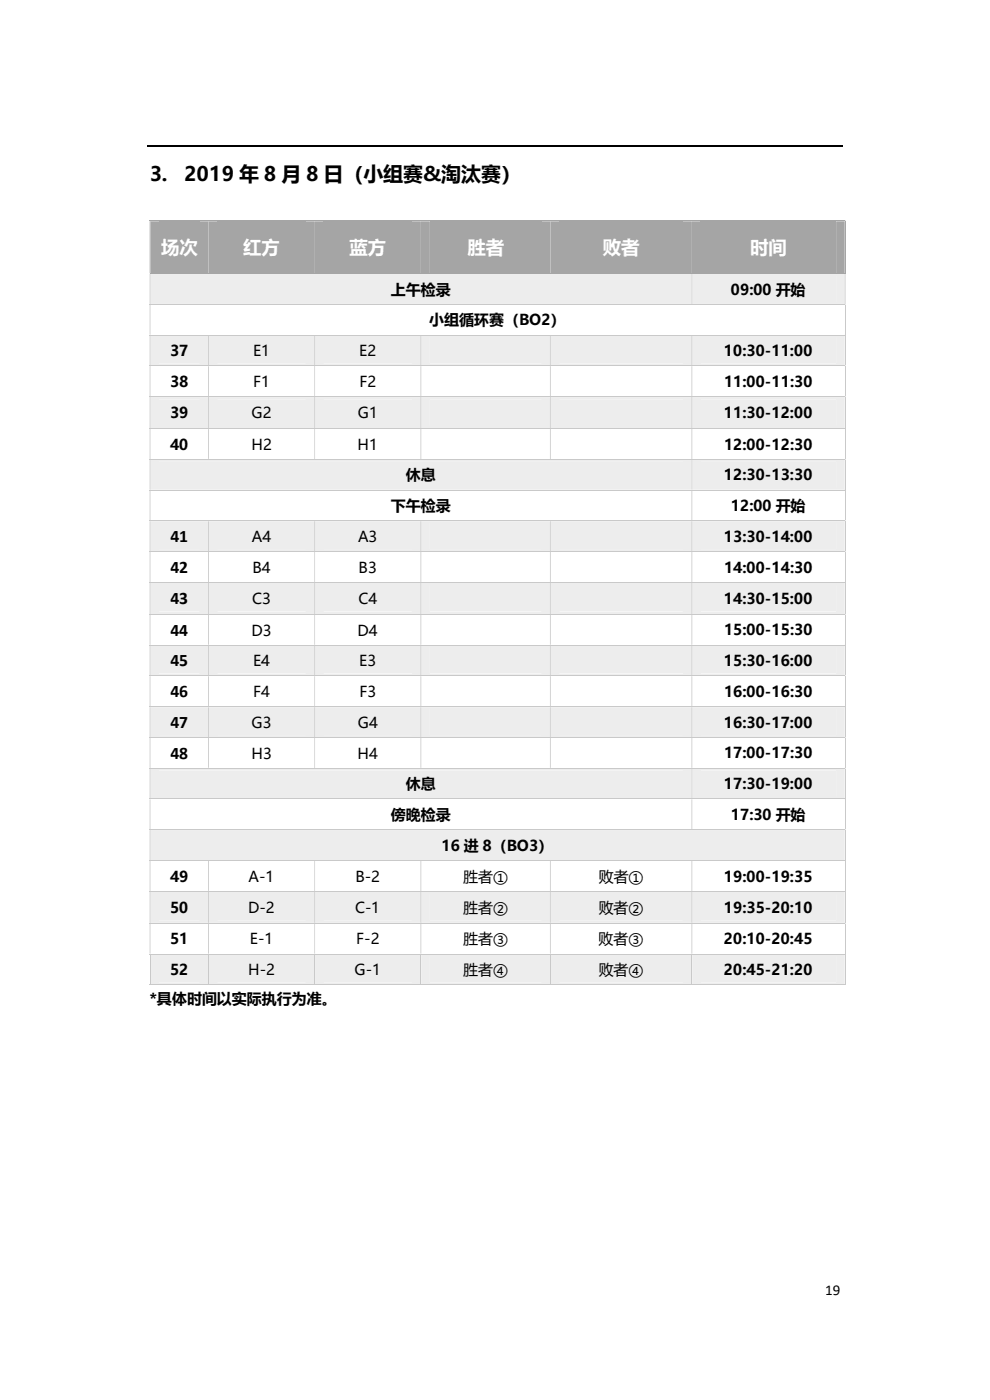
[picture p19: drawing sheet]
<svg xmlns="http://www.w3.org/2000/svg" width="210mm" height="297mm" viewBox="0 0 210 297" stroke-linecap="round" stroke-linejoin="round" font-family="sans-serif">
<defs><g id="words">
<g font-size="4.2">
<text x="31.7" y="38.4">3.</text>
<text x="39.2" y="38.4">2019 年 8 月 8 日（小组赛&amp;淘汰赛）</text>
</g>
<g font-size="3.9" fill="#fff">
<text x="34.2" y="54">场次</text>
<text x="51.6" y="54">红方</text>
<text x="74.1" y="54">蓝方</text>
<text x="99.1" y="54">胜者</text>
<text x="127.9" y="54">败者</text>
<text x="159.1" y="54">时间</text>
</g>
<g font-size="3.7">
<text x="36.2" y="115">41</text>
<text x="36.2" y="121.6">42</text>
<text x="36.2" y="128.2">43</text>
<text x="36.2" y="134.9">44</text>
<text x="36.2" y="141.4">45</text>
<text x="36.2" y="148">46</text>
<text x="36.2" y="154.5">47</text>
<text x="36.2" y="161">48</text>
</g>
<g font-size="3.2">
<text x="82.9" y="62.5">上午检录</text>
<text x="155.1" y="62.5">09:00 开始</text>
<text x="91.1" y="69">小组循环赛（BO2）</text>
<text x="36.1" y="75.5">37</text>
<text x="53.7" y="75.6">E1</text>
<text x="76.2" y="75.6">E2</text>
<text x="153.6" y="75.5">10:30-11:00</text>
<text x="36.1" y="82">38</text>
<text x="53.7" y="82.1">F1</text>
<text x="76.3" y="82.1">F2</text>
<text x="153.6" y="82">11:00-11:30</text>
<text x="36.1" y="88.7">39</text>
<text x="53.4" y="88.8">G2</text>
<text x="75.9" y="88.8">G1</text>
<text x="153.6" y="88.7">11:30-12:00</text>
<text x="36.1" y="95.4">40</text>
<text x="53.3" y="95.4">H2</text>
<text x="75.9" y="95.4">H1</text>
<text x="153.6" y="95.4">12:00-12:30</text>
<text x="86.1" y="101.9">休息</text>
<text x="153.6" y="101.9">12:30-13:30</text>
<text x="82.9" y="108.4">下午检录</text>
<text x="155.1" y="108.4">12:00 开始</text>
<text x="53.4" y="115">A4</text>
<text x="75.9" y="115">A3</text>
<text x="153.6" y="114.9">13:30-14:00</text>
<text x="53.6" y="121.5">B4</text>
<text x="76.1" y="121.5">B3</text>
<text x="153.6" y="121.5">14:00-14:30</text>
<text x="53.5" y="128.2">C3</text>
<text x="76" y="128.2">C4</text>
<text x="153.6" y="128.1">14:30-15:00</text>
<text x="53.3" y="134.8">D3</text>
<text x="75.9" y="134.8">D4</text>
<text x="153.6" y="134.8">15:00-15:30</text>
<text x="53.7" y="141.4">E4</text>
<text x="76.2" y="141.4">E3</text>
<text x="153.6" y="141.3">15:30-16:00</text>
<text x="53.7" y="147.9">F4</text>
<text x="76.3" y="147.9">F3</text>
<text x="153.6" y="147.9">16:00-16:30</text>
<text x="53.4" y="154.4">G3</text>
<text x="75.9" y="154.4">G4</text>
<text x="153.6" y="154.4">16:30-17:00</text>
<text x="53.3" y="161">H3</text>
<text x="75.9" y="161">H4</text>
<text x="153.6" y="160.9">17:00-17:30</text>
<text x="86.1" y="167.4">休息</text>
<text x="153.6" y="167.4">17:30-19:00</text>
<text x="82.9" y="173.9">傍晚检录</text>
<text x="155.1" y="173.9">17:30 开始</text>
<text x="93.7" y="180.5">16 进 8（BO3）</text>
<text x="36.1" y="187">49</text>
<text x="52.7" y="187.1">A-1</text>
<text x="75.4" y="187.1">B-2</text>
<text x="98.2" y="187.1">胜者①</text>
<text x="127" y="187.1">败者①</text>
<text x="153.6" y="187">19:00-19:35</text>
<text x="36.1" y="193.7">50</text>
<text x="52.7" y="193.7">D-2</text>
<text x="75.3" y="193.7">C-1</text>
<text x="98.3" y="193.7">胜者②</text>
<text x="127" y="193.7">败者②</text>
<text x="153.6" y="193.7">19:35-20:10</text>
<text x="36.1" y="200.3">51</text>
<text x="53" y="200.4">E-1</text>
<text x="75.6" y="200.4">F-2</text>
<text x="98.3" y="200.4">胜者③</text>
<text x="127" y="200.4">败者③</text>
<text x="153.6" y="200.3">20:10-20:45</text>
<text x="36.1" y="206.8">52</text>
<text x="52.7" y="206.9">H-2</text>
<text x="75.2" y="206.9">G-1</text>
<text x="98.3" y="206.9">胜者④</text>
<text x="127" y="206.9">败者④</text>
<text x="153.6" y="206.8">20:45-21:20</text>
<text x="31.7" y="212.9">*具体时间以实际执行为准。</text>
<text x="175" y="274.7">19</text>
</g>
</g></defs>
<path d="M31.2 31h147.6" fill="none" stroke="#000" stroke-width=".25"/>
<g fill="#a5a5a5">
<path d="M31.9 46.9h12.3v11.1h-12.3z"/>
<path d="M33.7 46.9h8.6v11.1h-8.6z"/>
<path d="M44.2 46.9h22.6v11.1h-22.6z"/>
<path d="M46.1 46.9h18.8v11.1h-18.8z"/>
<path d="M66.8 46.9h22.5v11.1h-22.5z"/>
<path d="M68.7 46.9h18.7v11.1h-18.7z"/>
<path d="M89.3 46.9h27.5v11.1h-27.5z"/>
<path d="M91.2 46.9h23.7v11.1h-23.7z"/>
<path d="M116.8 46.9h30v11.1h-30z"/>
<path d="M118.7 46.9h26.2v11.1h-26.2z"/>
<path d="M146.8 46.9h32.4v11.1h-32.4z"/>
<path d="M148.7 46.9h28.7v11.1h-28.7z"/>
</g>
<path d="M31.7 46.9h147.5" fill="none" stroke="#a5a5a5" stroke-width=".21"/>
<path d="M179.2 46.8h.2v.1h-.2zM31.7 46.9h.2v11.1h-.2z" fill-rule="evenodd" fill="#a5a5a5"/>
<path d="M179.3 46.9v11.1" fill="none" stroke="#a5a5a5" stroke-width=".21"/>
<g fill="#ededed">
<path d="M31.9 58.1h114.8v6.4h-114.8z"/>
<path d="M33.7 58.5h111.2v5.6h-111.2z"/>
<path d="M146.9 58.1h32.3v6.4h-32.3z"/>
<path d="M148.7 58.5h28.7v5.6h-28.7z"/>
</g>
<path d="M31.7 58h147.7" fill="none" stroke="#a5a5a5" stroke-width=".21"/>
<path d="M31.7 58.1h.2v6.4h-.2zM146.7 58.1h.2v6.4h-.2zM179.2 58.1h.2v6.4h-.2z" fill-rule="evenodd" fill="#c9c9c9"/>
<path d="M31.7 64.6h147.5" fill="none" stroke="#c9c9c9" stroke-width=".21"/>
<path d="M179.2 64.5h.2v.1h-.2zM31.7 64.6h.2v6.4h-.2z" fill-rule="evenodd" fill="#c9c9c9"/>
<path d="M179.3 64.6v6.4" fill="none" stroke="#c9c9c9" stroke-width=".21"/>
<g fill="#ededed">
<path d="M31.9 71.2h12.3v6.3h-12.3z"/>
<path d="M33.7 71.6h8.6v5.5h-8.6z"/>
<path d="M44.3 71.2h22.4v6.3h-22.4z"/>
<path d="M46.1 71.6h18.8v5.5h-18.8z"/>
<path d="M66.8 71.2h22.4v6.3h-22.4z"/>
<path d="M68.7 71.6h18.7v5.5h-18.7z"/>
<path d="M89.4 71.2h27.3v6.3h-27.3z"/>
<path d="M91.2 71.6h23.7v5.5h-23.7z"/>
<path d="M116.8 71.2h29.9v6.3h-29.9z"/>
<path d="M118.7 71.6h26.2v5.5h-26.2z"/>
<path d="M146.9 71.2h32.3v6.3h-32.3z"/>
<path d="M148.7 71.6h28.7v5.5h-28.7z"/>
</g>
<path d="M31.7 71.1h147.5" fill="none" stroke="#c9c9c9" stroke-width=".21"/>
<path d="M179.2 71h.2v.2h-.2zM31.7 71.2h.2v6.3h-.2zM44.2 71.2h.1v6.3h-.1zM66.7 71.2h.1v6.3h-.1zM89.2 71.2h.2v6.3h-.2zM116.7 71.2h.1v6.3h-.1zM146.7 71.2h.2v6.3h-.2z" fill-rule="evenodd" fill="#c9c9c9"/>
<path d="M31.7 77.6h147.5M179.3 71.2v6.3" fill="none" stroke="#c9c9c9" stroke-width=".21"/>
<path d="M179.2 77.5h.2v.2h-.2zM31.7 77.7h.2v6.3h-.2zM44.2 77.7h.1v6.3h-.1zM66.7 77.7h.1v6.3h-.1zM89.2 77.7h.2v6.3h-.2zM116.7 77.7h.1v6.3h-.1zM146.7 77.7h.2v6.3h-.2z" fill-rule="evenodd" fill="#c9c9c9"/>
<path d="M179.3 77.7v6.3" fill="none" stroke="#c9c9c9" stroke-width=".21"/>
<g fill="#ededed">
<path d="M31.9 84.2h12.3v6.6h-12.3z"/>
<path d="M33.7 84.8h8.6v5.5h-8.6z"/>
<path d="M44.3 84.2h22.4v6.6h-22.4z"/>
<path d="M46.1 84.8h18.8v5.5h-18.8z"/>
<path d="M66.8 84.2h22.4v6.6h-22.4z"/>
<path d="M68.7 84.8h18.7v5.5h-18.7z"/>
<path d="M89.4 84.2h27.3v6.6h-27.3z"/>
<path d="M91.2 84.8h23.7v5.5h-23.7z"/>
<path d="M116.8 84.2h29.9v6.6h-29.9z"/>
<path d="M118.7 84.8h26.2v5.5h-26.2z"/>
<path d="M146.9 84.2h32.3v6.6h-32.3z"/>
<path d="M148.7 84.8h28.7v5.5h-28.7z"/>
</g>
<path d="M31.7 84.1h147.5" fill="none" stroke="#c9c9c9" stroke-width=".21"/>
<path d="M179.2 84h.2v.2h-.2zM31.7 84.2h.2v6.6h-.2zM44.2 84.2h.1v6.6h-.1zM66.7 84.2h.1v6.6h-.1zM89.2 84.2h.2v6.6h-.2zM116.7 84.2h.1v6.6h-.1zM146.7 84.2h.2v6.6h-.2z" fill-rule="evenodd" fill="#c9c9c9"/>
<path d="M31.7 90.9h147.5M179.3 84.2v6.6" fill="none" stroke="#c9c9c9" stroke-width=".21"/>
<path d="M179.2 90.8h.2v.2h-.2zM31.7 91h.2v6.4h-.2zM44.2 91h.1v6.4h-.1zM66.7 91h.1v6.4h-.1zM89.2 91h.2v6.4h-.2zM116.7 91h.1v6.4h-.1zM146.7 91h.2v6.4h-.2z" fill-rule="evenodd" fill="#c9c9c9"/>
<path d="M179.3 91v6.4" fill="none" stroke="#c9c9c9" stroke-width=".21"/>
<g fill="#ededed">
<path d="M31.9 97.5h114.8v6.4h-114.8z"/>
<path d="M33.7 98h111.2v5.5h-111.2z"/>
<path d="M146.9 97.5h32.3v6.4h-32.3z"/>
<path d="M148.7 98h28.7v5.5h-28.7z"/>
</g>
<path d="M31.7 97.5h147.5" fill="none" stroke="#c9c9c9" stroke-width=".21"/>
<path d="M179.2 97.4h.2v.1h-.2zM31.7 97.5h.2v6.4h-.2zM146.7 97.5h.2v6.4h-.2z" fill-rule="evenodd" fill="#c9c9c9"/>
<path d="M179.3 97.5v6.4M31.7 104h147.5" fill="none" stroke="#c9c9c9" stroke-width=".21"/>
<path d="M179.2 103.9h.2v.2h-.2zM31.7 104.1h.2v6.3h-.2zM146.7 104.1h.2v6.3h-.2z" fill-rule="evenodd" fill="#c9c9c9"/>
<path d="M179.3 104.1v6.3" fill="none" stroke="#c9c9c9" stroke-width=".21"/>
<g fill="#ededed">
<path d="M31.9 110.6h12.3v6.3h-12.3z"/>
<path d="M33.7 111h8.6v5.5h-8.6z"/>
<path d="M44.3 110.6h22.4v6.3h-22.4z"/>
<path d="M46.1 111h18.8v5.5h-18.8z"/>
<path d="M66.8 110.6h22.4v6.3h-22.4z"/>
<path d="M68.7 111h18.7v5.5h-18.7z"/>
<path d="M89.4 110.6h27.3v6.3h-27.3z"/>
<path d="M91.2 111h23.7v5.5h-23.7z"/>
<path d="M116.8 110.6h29.9v6.3h-29.9z"/>
<path d="M118.7 111h26.2v5.5h-26.2z"/>
<path d="M146.9 110.6h32.3v6.3h-32.3z"/>
<path d="M148.7 111h28.7v5.5h-28.7z"/>
</g>
<path d="M31.7 110.5h147.5" fill="none" stroke="#c9c9c9" stroke-width=".21"/>
<path d="M179.2 110.4h.2v.2h-.2zM31.7 110.6h.2v6.3h-.2zM44.2 110.6h.1v6.3h-.1zM66.7 110.6h.1v6.3h-.1zM89.2 110.6h.2v6.3h-.2zM116.7 110.6h.1v6.3h-.1zM146.7 110.6h.2v6.3h-.2z" fill-rule="evenodd" fill="#c9c9c9"/>
<path d="M31.7 117h147.5M179.3 110.6v6.3" fill="none" stroke="#c9c9c9" stroke-width=".21"/>
<path d="M179.2 116.9h.2v.2h-.2zM31.7 117.1h.2v6.4h-.2zM44.2 117.1h.1v6.4h-.1zM66.7 117.1h.1v6.4h-.1zM89.2 117.1h.2v6.4h-.2zM116.7 117.1h.1v6.4h-.1zM146.7 117.1h.2v6.4h-.2z" fill-rule="evenodd" fill="#c9c9c9"/>
<path d="M179.3 117.1v6.4" fill="none" stroke="#c9c9c9" stroke-width=".21"/>
<g fill="#ededed">
<path d="M31.9 123.7h12.3v6.6h-12.3z"/>
<path d="M33.7 124.2h8.6v5.5h-8.6z"/>
<path d="M44.3 123.7h22.4v6.6h-22.4z"/>
<path d="M46.1 124.2h18.8v5.5h-18.8z"/>
<path d="M66.8 123.7h22.4v6.6h-22.4z"/>
<path d="M68.7 124.2h18.7v5.5h-18.7z"/>
<path d="M89.4 123.7h27.3v6.6h-27.3z"/>
<path d="M91.2 124.2h23.7v5.5h-23.7z"/>
<path d="M116.8 123.7h29.9v6.6h-29.9z"/>
<path d="M118.7 124.2h26.2v5.5h-26.2z"/>
<path d="M146.9 123.7h32.3v6.6h-32.3z"/>
<path d="M148.7 124.2h28.7v5.5h-28.7z"/>
</g>
<path d="M31.7 123.6h147.5" fill="none" stroke="#c9c9c9" stroke-width=".21"/>
<path d="M179.2 123.5h.2v.2h-.2zM31.7 123.7h.2v6.6h-.2zM44.2 123.7h.1v6.6h-.1zM66.7 123.7h.1v6.6h-.1zM89.2 123.7h.2v6.6h-.2zM116.7 123.7h.1v6.6h-.1zM146.7 123.7h.2v6.6h-.2z" fill-rule="evenodd" fill="#c9c9c9"/>
<path d="M31.7 130.3h147.5M179.3 123.7v6.6" fill="none" stroke="#c9c9c9" stroke-width=".21"/>
<path d="M179.2 130.3h.2v.1h-.2zM31.7 130.4h.2v6.4h-.2zM44.2 130.4h.1v6.4h-.1zM66.7 130.4h.1v6.4h-.1zM89.2 130.4h.2v6.4h-.2zM116.7 130.4h.1v6.4h-.1zM146.7 130.4h.2v6.4h-.2z" fill-rule="evenodd" fill="#c9c9c9"/>
<path d="M179.3 130.4v6.4" fill="none" stroke="#c9c9c9" stroke-width=".21"/>
<g fill="#ededed">
<path d="M31.9 136.9h12.3v6.4h-12.3z"/>
<path d="M33.7 137.4h8.6v5.5h-8.6z"/>
<path d="M44.3 136.9h22.4v6.4h-22.4z"/>
<path d="M46.1 137.4h18.8v5.5h-18.8z"/>
<path d="M66.8 136.9h22.4v6.4h-22.4z"/>
<path d="M68.7 137.4h18.7v5.5h-18.7z"/>
<path d="M89.4 136.9h27.3v6.4h-27.3z"/>
<path d="M91.2 137.4h23.7v5.5h-23.7z"/>
<path d="M116.8 136.9h29.9v6.4h-29.9z"/>
<path d="M118.7 137.4h26.2v5.5h-26.2z"/>
<path d="M146.9 136.9h32.3v6.4h-32.3z"/>
<path d="M148.7 137.4h28.7v5.5h-28.7z"/>
</g>
<path d="M31.7 136.9h147.5" fill="none" stroke="#c9c9c9" stroke-width=".21"/>
<path d="M179.2 136.8h.2v.1h-.2zM31.7 136.9h.2v6.4h-.2zM44.2 136.9h.1v6.4h-.1zM66.7 136.9h.1v6.4h-.1zM89.2 136.9h.2v6.4h-.2zM116.7 136.9h.1v6.4h-.1zM146.7 136.9h.2v6.4h-.2z" fill-rule="evenodd" fill="#c9c9c9"/>
<path d="M179.3 136.9v6.4M31.7 143.4h147.5" fill="none" stroke="#c9c9c9" stroke-width=".21"/>
<path d="M179.2 143.3h.2v.2h-.2zM31.7 143.5h.2v6.4h-.2zM44.2 143.5h.1v6.4h-.1zM66.7 143.5h.1v6.4h-.1zM89.2 143.5h.2v6.4h-.2zM116.7 143.5h.1v6.4h-.1zM146.7 143.5h.2v6.4h-.2z" fill-rule="evenodd" fill="#c9c9c9"/>
<path d="M179.3 143.5v6.4" fill="none" stroke="#c9c9c9" stroke-width=".21"/>
<g fill="#ededed">
<path d="M31.9 150h12.3v6.4h-12.3z"/>
<path d="M33.7 150.5h8.6v5.5h-8.6z"/>
<path d="M44.3 150h22.4v6.4h-22.4z"/>
<path d="M46.1 150.5h18.8v5.5h-18.8z"/>
<path d="M66.8 150h22.4v6.4h-22.4z"/>
<path d="M68.7 150.5h18.7v5.5h-18.7z"/>
<path d="M89.4 150h27.3v6.4h-27.3z"/>
<path d="M91.2 150.5h23.7v5.5h-23.7z"/>
<path d="M116.8 150h29.9v6.4h-29.9z"/>
<path d="M118.7 150.5h26.2v5.5h-26.2z"/>
<path d="M146.9 150h32.3v6.4h-32.3z"/>
<path d="M148.7 150.5h28.7v5.5h-28.7z"/>
</g>
<path d="M31.7 149.9h147.5" fill="none" stroke="#c9c9c9" stroke-width=".21"/>
<path d="M179.2 149.9h.2v.1h-.2zM31.7 150h.2v6.4h-.2zM44.2 150h.1v6.4h-.1zM66.7 150h.1v6.4h-.1zM89.2 150h.2v6.4h-.2zM116.7 150h.1v6.4h-.1zM146.7 150h.2v6.4h-.2z" fill-rule="evenodd" fill="#c9c9c9"/>
<path d="M31.7 156.5h147.5M179.3 150v6.4" fill="none" stroke="#c9c9c9" stroke-width=".21"/>
<path d="M179.2 156.4h.2v.1h-.2zM31.7 156.5h.2v6.4h-.2zM44.2 156.5h.1v6.4h-.1zM66.7 156.5h.1v6.4h-.1zM89.2 156.5h.2v6.4h-.2zM116.7 156.5h.1v6.4h-.1zM146.7 156.5h.2v6.4h-.2z" fill-rule="evenodd" fill="#c9c9c9"/>
<path d="M179.3 156.5v6.4" fill="none" stroke="#c9c9c9" stroke-width=".21"/>
<g fill="#ededed">
<path d="M31.9 163.1h114.8v6.3h-114.8z"/>
<path d="M33.7 163.5h111.2v5.5h-111.2z"/>
<path d="M146.9 163.1h32.3v6.3h-32.3z"/>
<path d="M148.7 163.5h28.7v5.5h-28.7z"/>
</g>
<path d="M31.7 163h147.5" fill="none" stroke="#c9c9c9" stroke-width=".21"/>
<path d="M179.2 162.9h.2v.2h-.2zM31.7 163.1h.2v6.3h-.2zM146.7 163.1h.2v6.3h-.2z" fill-rule="evenodd" fill="#c9c9c9"/>
<path d="M31.7 169.5h147.5M179.3 163.1v6.3" fill="none" stroke="#c9c9c9" stroke-width=".21"/>
<path d="M179.2 169.4h.2v.2h-.2zM31.7 169.6h.2v6.3h-.2zM146.7 169.6h.2v6.3h-.2z" fill-rule="evenodd" fill="#c9c9c9"/>
<path d="M179.3 169.6v6.3" fill="none" stroke="#c9c9c9" stroke-width=".21"/>
<g fill="#ededed">
<path d="M31.9 176.1h147.3v6.4h-147.3z"/>
<path d="M33.7 176.5h143.7v5.5h-143.7z"/>
</g>
<path d="M31.7 176h147.5" fill="none" stroke="#c9c9c9" stroke-width=".21"/>
<path d="M179.2 175.9h.2v.2h-.2zM31.7 176.1h.2v6.4h-.2z" fill-rule="evenodd" fill="#c9c9c9"/>
<path d="M179.3 176.1v6.4M31.7 182.5h147.5" fill="none" stroke="#c9c9c9" stroke-width=".21"/>
<path d="M179.2 182.5h.2v.1h-.2zM31.7 182.6h.2v6.4h-.2zM44.2 182.6h.1v6.4h-.1zM66.7 182.6h.1v6.4h-.1zM89.2 182.6h.2v6.4h-.2zM116.7 182.6h.1v6.4h-.1zM146.7 182.6h.2v6.4h-.2z" fill-rule="evenodd" fill="#c9c9c9"/>
<path d="M179.3 182.6v6.4" fill="none" stroke="#c9c9c9" stroke-width=".21"/>
<g fill="#ededed">
<path d="M31.9 189.2h12.3v6.6h-12.3z"/>
<path d="M33.7 189.7h8.6v5.5h-8.6z"/>
<path d="M44.3 189.2h22.4v6.6h-22.4z"/>
<path d="M46.1 189.7h18.8v5.5h-18.8z"/>
<path d="M66.8 189.2h22.4v6.6h-22.4z"/>
<path d="M68.7 189.7h18.7v5.5h-18.7z"/>
<path d="M89.4 189.2h27.3v6.6h-27.3z"/>
<path d="M91.2 189.7h23.7v5.5h-23.7z"/>
<path d="M116.8 189.2h29.9v6.6h-29.9z"/>
<path d="M118.7 189.7h26.2v5.5h-26.2z"/>
<path d="M146.9 189.2h32.3v6.6h-32.3z"/>
<path d="M148.7 189.7h28.7v5.5h-28.7z"/>
</g>
<path d="M31.7 189.1h147.5" fill="none" stroke="#c9c9c9" stroke-width=".21"/>
<path d="M179.2 189h.2v.2h-.2zM31.7 189.2h.2v6.6h-.2zM44.2 189.2h.1v6.6h-.1zM66.7 189.2h.1v6.6h-.1zM89.2 189.2h.2v6.6h-.2zM116.7 189.2h.1v6.6h-.1zM146.7 189.2h.2v6.6h-.2z" fill-rule="evenodd" fill="#c9c9c9"/>
<path d="M31.7 195.9h147.5M179.3 189.2v6.6" fill="none" stroke="#c9c9c9" stroke-width=".21"/>
<path d="M179.2 195.8h.2v.2h-.2zM31.7 196h.2v6.3h-.2zM44.2 196h.1v6.3h-.1zM66.7 196h.1v6.3h-.1zM89.2 196h.2v6.3h-.2zM116.7 196h.1v6.3h-.1zM146.7 196h.2v6.3h-.2z" fill-rule="evenodd" fill="#c9c9c9"/>
<path d="M179.3 196v6.3" fill="none" stroke="#c9c9c9" stroke-width=".21"/>
<g fill="#ededed">
<path d="M31.9 202.5h12.3v6.3h-12.3z"/>
<path d="M33.7 202.9h8.6v5.5h-8.6z"/>
<path d="M44.3 202.5h22.4v6.3h-22.4z"/>
<path d="M46.1 202.9h18.8v5.5h-18.8z"/>
<path d="M66.8 202.5h22.4v6.3h-22.4z"/>
<path d="M68.7 202.9h18.7v5.5h-18.7z"/>
<path d="M89.4 202.5h27.3v6.3h-27.3z"/>
<path d="M91.2 202.9h23.7v5.5h-23.7z"/>
<path d="M116.8 202.5h29.9v6.3h-29.9z"/>
<path d="M118.7 202.9h26.2v5.5h-26.2z"/>
<path d="M146.9 202.5h32.3v6.3h-32.3z"/>
<path d="M148.7 202.9h28.7v5.5h-28.7z"/>
</g>
<path d="M31.7 202.4h147.5" fill="none" stroke="#c9c9c9" stroke-width=".21"/>
<path d="M179.2 202.3h.2v.2h-.2z" fill="#c9c9c9"/>
<g fill="none" stroke="#c9c9c9" stroke-width=".21">
<path d="M31.7 208.9h12.5M31.8 202.5v6.5M44.2 202.5v6.5M44.3 208.9h22.4M66.8 202.5v6.5M66.8 208.9h22.4M89.3 202.5v6.5M89.4 208.9h27.3M116.8 202.5v6.5M116.8 208.9h29.9M146.8 202.5v6.5M146.9 208.9h32.3"/>
<path d="M179.3 202.5v6.5"/>
</g>
<path d="M179.2 208.8h.2v.2h-.2z" fill="#c9c9c9"/>
<use href="#words"/>
</svg>
